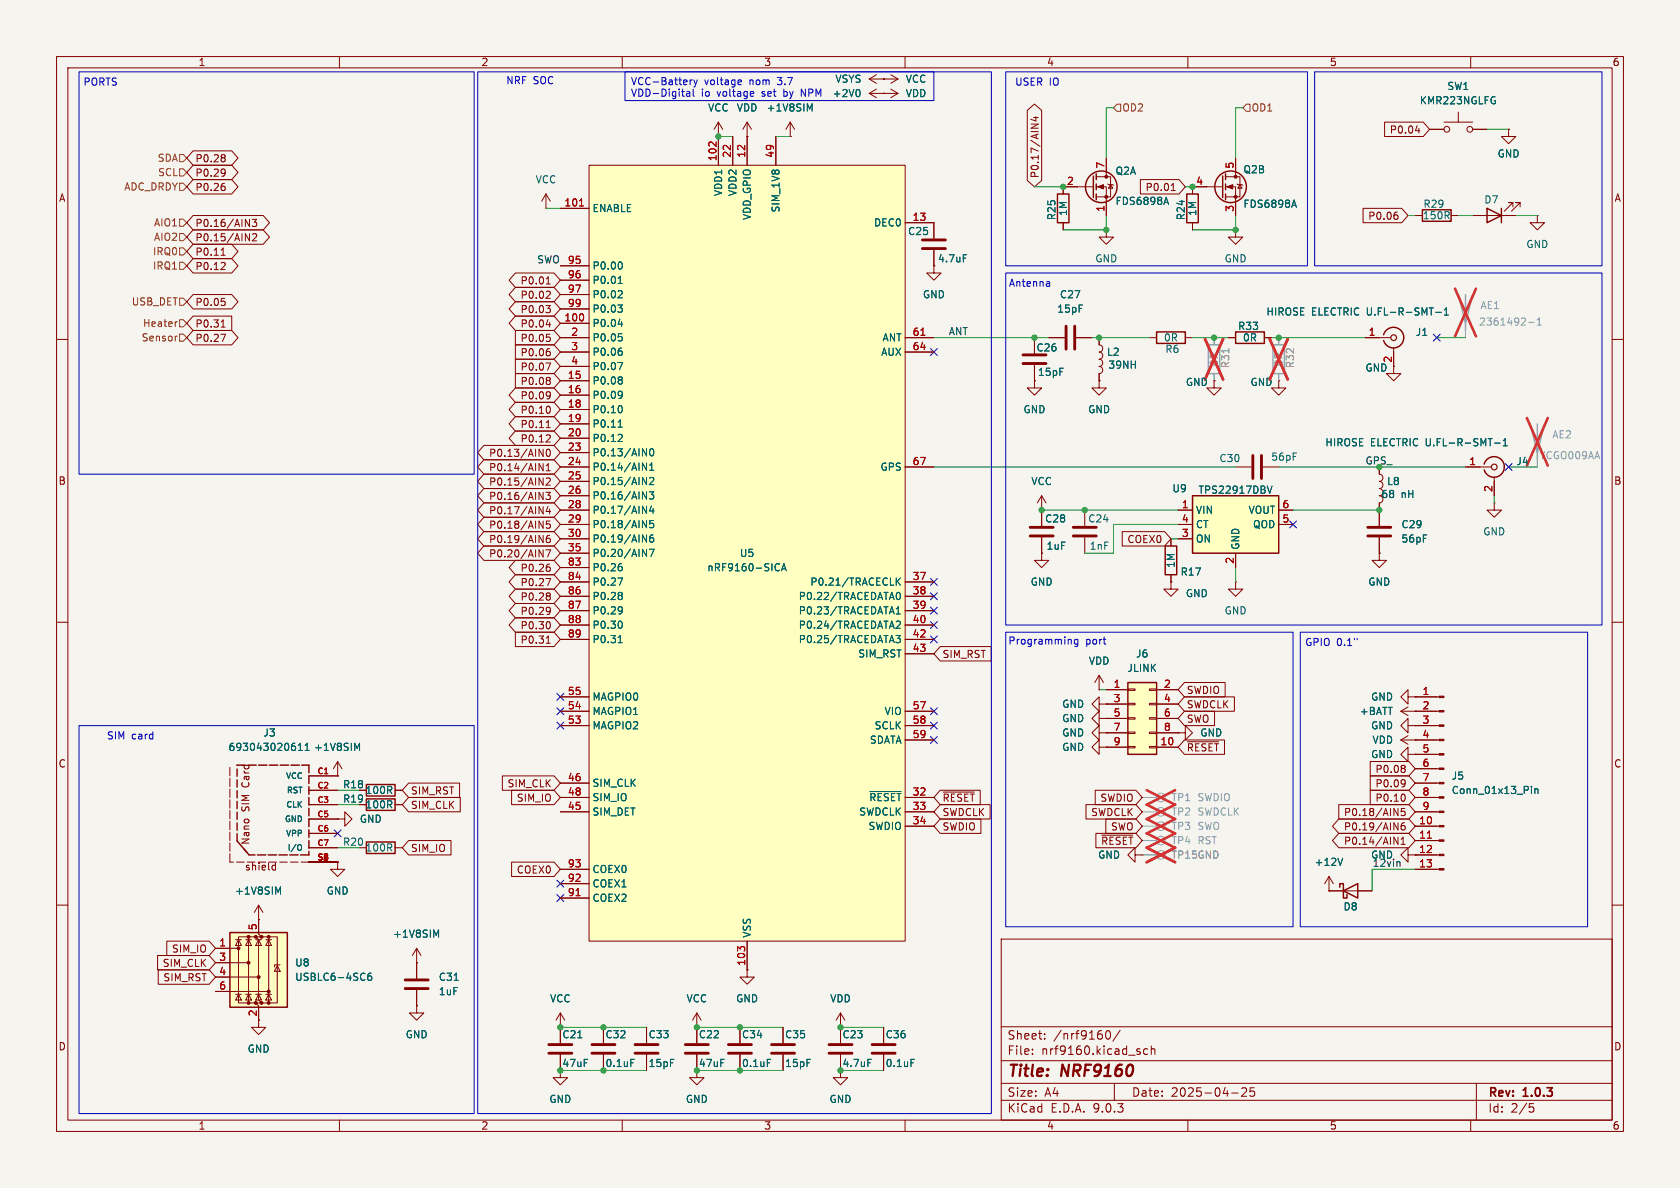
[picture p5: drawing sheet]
<svg xmlns="http://www.w3.org/2000/svg" width="297mm" height="210mm" viewBox="0 0 297 210" stroke-linecap="round" stroke-linejoin="round" font-family="sans-serif">
<defs><g id="words">
<g font-size="2.8" fill="#840000">
<text x="178" y="190.9">Title:</text>
<text x="187.7" y="190.9">NRF9160</text>
</g>
<g font-size="2.1" fill="#840000">
<text x="178" y="184">Sheet:</text>
<text x="186.2" y="184">/nrf9160/</text>
<text x="178" y="186.7">File:</text>
<text x="184.1" y="186.7">nrf9160.kicad_sch</text>
<text x="178" y="196.9">KiCad</text>
<text x="178" y="194.1">Size:</text>
<text x="184.7" y="194.1">A4</text>
<text x="185.7" y="196.9">E.D.A.</text>
<text x="193.3" y="196.9">9.0.3</text>
<text x="200" y="194.1">Date:</text>
<text x="207" y="194.1">2025-04-25</text>
<text x="263" y="194.3">Rev:</text>
<text x="263" y="196.9">Id:</text>
<text x="267.1" y="196.9">2/5</text>
<text x="269.4" y="194.3">1.0.3</text>
</g>
<g font-size="1.8" fill="#840000">
<text x="35" y="11.9">1</text>
<text x="85" y="11.9">2</text>
<text x="135" y="11.9">3</text>
<text x="185" y="11.9">4</text>
<text x="235" y="11.9">5</text>
<text x="285" y="11.9">6</text>
<text x="245.6" y="23.8">P0.04</text>
<text x="34.4" y="28.9">P0.28</text>
<text x="10.3" y="35.9">A</text>
<text x="34.4" y="34">P0.26</text>
<text x="34.4" y="31.4">P0.29</text>
<text x="183.8" y="31.6" transform="rotate(-90 183.8 31.6)">P0.17/AIN4</text>
<text x="202.4" y="34">P0.01</text>
<text x="285.3" y="35.9">A</text>
<text x="34.4" y="40.3">P0.16/AIN3</text>
<text x="241.8" y="39.1">P0.06</text>
<text x="34.4" y="42.9">P0.15/AIN2</text>
<text x="34.4" y="47.9">P0.12</text>
<text x="34.4" y="45.4">P0.11</text>
<text x="91.9" y="50.5">P0.01</text>
<text x="91.9" y="53">P0.02</text>
<text x="34.4" y="54.3">P0.05</text>
<text x="34.4" y="58.1">P0.31</text>
<text x="91.9" y="58.1">P0.04</text>
<text x="91.9" y="55.6">P0.03</text>
<text x="34.4" y="60.6">P0.27</text>
<text x="91.9" y="60.6">P0.05</text>
<text x="91.9" y="63.2">P0.06</text>
<text x="91.9" y="65.7">P0.07</text>
<text x="246.1" y="64.2" transform="rotate(-90 246.1 64.2)">2</text>
<text x="91.9" y="68.3">P0.08</text>
<text x="91.9" y="70.8">P0.09</text>
<text x="91.9" y="73.3">P0.10</text>
<text x="91.9" y="75.9">P0.11</text>
<text x="86.4" y="81">P0.13/AIN0</text>
<text x="86.4" y="83.5">P0.14/AIN1</text>
<text x="91.9" y="78.4">P0.12</text>
<text x="10.3" y="85.9">B</text>
<text x="86.4" y="86">P0.15/AIN2</text>
<text x="86.4" y="88.6">P0.16/AIN3</text>
<text x="285.3" y="85.9">B</text>
<text x="86.4" y="91.1">P0.17/AIN4</text>
<text x="86.4" y="93.7">P0.18/AIN5</text>
<text x="86.4" y="96.2">P0.19/AIN6</text>
<text x="86.4" y="98.7">P0.20/AIN7</text>
<text x="91.9" y="101.3">P0.26</text>
<text x="199.2" y="96.2">COEX0</text>
<text x="91.9" y="103.8">P0.27</text>
<text x="91.9" y="106.4">P0.28</text>
<text x="91.9" y="114">P0.31</text>
<text x="91.9" y="108.9">P0.29</text>
<text x="91.9" y="111.4">P0.30</text>
<text x="166.5" y="116.5">SIM_RST</text>
<text x="209.7" y="125.4">SWDCLK</text>
<text x="209.7" y="122.9">SWDIO</text>
<text x="209.7" y="128">SWO</text>
<text x="10.3" y="135.9">C</text>
<text x="209.7" y="133">~{RESET}</text>
<text x="243.1" y="136.8">P0.08</text>
<text x="285.3" y="135.9">C</text>
<text x="44.3" y="143.5" transform="rotate(-90 44.3 143.5)">SIM</text>
<text x="44.3" y="139.1" transform="rotate(-90 44.3 139.1)">Card</text>
<text x="72.5" y="143.2">SIM_CLK</text>
<text x="72.5" y="140.7">SIM_RST</text>
<text x="89.6" y="139.4">SIM_CLK</text>
<text x="91.3" y="141.9">SIM_IO</text>
<text x="166.5" y="141.9">~{RESET}</text>
<text x="194.4" y="141.9">SWDIO</text>
<text x="243.1" y="141.9">P0.10</text>
<text x="243.1" y="139.4">P0.09</text>
<text x="44.3" y="149.4" transform="rotate(-90 44.3 149.4)">Nano</text>
<text x="166.5" y="147">SWDIO</text>
<text x="166.5" y="144.5">SWDCLK</text>
<text x="192.8" y="144.5">SWDCLK</text>
<text x="194.6" y="149.5">~{RESET}</text>
<text x="196.3" y="147">SWO</text>
<text x="237.5" y="144.5">P0.18/AIN5</text>
<text x="237.5" y="147">P0.19/AIN6</text>
<text x="237.5" y="149.5">P0.14/AIN1</text>
<text x="43.2" y="154.1">shield</text>
<text x="72.5" y="150.8">SIM_IO</text>
<text x="91.3" y="154.6">COEX0</text>
<text x="28.7" y="171.1">SIM_CLK</text>
<text x="28.8" y="173.7">SIM_RST</text>
<text x="30.3" y="168.6">SIM_IO</text>
<text x="10.3" y="185.9">D</text>
<text x="285.3" y="185.9">D</text>
<text x="123.5" y="188.8">47uF</text>
<text x="148.9" y="188.8">4.7uF</text>
<text x="35" y="199.9">1</text>
<text x="85" y="199.9">2</text>
<text x="135" y="199.9">3</text>
<text x="185" y="199.9">4</text>
<text x="235" y="199.9">5</text>
<text x="285" y="199.9">6</text>
</g>
<g font-size="1.8" fill="#0000c2">
<text x="14.7" y="15.3">PORTS</text>
<text x="89.4" y="15.1">NRF SOC</text>
<text x="111.4" y="15.4">VCC-Battery</text>
<text x="111.4" y="17.4">VDD-Digital</text>
<text x="124" y="17.4">io</text>
<text x="124.5" y="15.4">voltage</text>
<text x="126.9" y="17.4">voltage</text>
<text x="132.6" y="15.4">nom</text>
<text x="135" y="17.4">set</text>
<text x="137.8" y="15.4">3.7</text>
<text x="142.3" y="17.4">NPM +2V0</text>
<text x="179.4" y="15.3">USER IO</text>
<text x="178.3" y="50.9">Antenna</text>
<text x="178.2" y="114.2">Programming</text>
<text x="191.9" y="114.2">port</text>
<text x="230.6" y="114.4">GPIO 0.1&quot;</text>
<text x="18.8" y="130.9">SIM</text>
<text x="23.2" y="130.9">card</text>
</g>
<g font-size="1.8" fill="#006464">
<text x="139" y="17.4">by</text>
<text x="147.1" y="17.4">+2V0</text>
<text x="147.6" y="14.8">VSYS</text>
<text x="160" y="17.4">VDD</text>
<text x="160" y="14.8">VCC</text>
<text x="255.8" y="16.1">SW1</text>
<text x="125.1" y="19.9">VCC</text>
<text x="130.2" y="19.9">VDD</text>
<text x="135.4" y="19.9">+1V8SIM</text>
<text x="250.9" y="18.6">KMR223NGLFG</text>
<text x="264.7" y="28">GND</text>
<text x="94.6" y="32.6">VCC</text>
<text x="127.9" y="34.8" transform="rotate(-90 127.9 34.8)">VDD1</text>
<text x="130.4" y="34.8" transform="rotate(-90 130.4 34.8)">VDD2</text>
<text x="197.1" y="31.1">Q2A</text>
<text x="219.7" y="30.8">Q2B</text>
<text x="104.6" y="37.7">ENABLE</text>
<text x="132.9" y="39" transform="rotate(-90 132.9 39)">VDD_GPIO</text>
<text x="138" y="37.7" transform="rotate(-90 138 37.7)">SIM_1V8</text>
<text x="154.4" y="40.2">DEC0</text>
<text x="160.4" y="41.8">C25</text>
<text x="186.8" y="39" transform="rotate(-90 186.8 39)">R25</text>
<text x="188.8" y="38.3" transform="rotate(-90 188.8 38.3)">1M</text>
<text x="197.1" y="36.4">FDS6898A</text>
<text x="209.7" y="39" transform="rotate(-90 209.7 39)">R24</text>
<text x="211.7" y="38.3" transform="rotate(-90 211.7 38.3)">1M</text>
<text x="219.7" y="36.9">FDS6898A</text>
<text x="251.4" y="39">150R</text>
<text x="251.5" y="36.9">R29</text>
<text x="262.3" y="36.2">D7</text>
<text x="104.6" y="47.9">P0.00</text>
<text x="165.7" y="46.6">4.7uF</text>
<text x="193.5" y="46.6">GND</text>
<text x="216.4" y="46.6">GND</text>
<text x="269.7" y="44">GND</text>
<text x="104.6" y="50.4">P0.01</text>
<text x="104.6" y="52.9">P0.02</text>
<text x="163.1" y="52.9">GND</text>
<text x="187.3" y="52.9">C27</text>
<text x="104.6" y="55.5">P0.03</text>
<text x="104.6" y="58">P0.04</text>
<text x="186.8" y="55.5">15pF</text>
<text x="218.8" y="58.5">R33</text>
<text x="223.8" y="56">HIROSE</text>
<text x="231.8" y="56">ELECTRIC U.FL-R-SMT-1</text>
<text x="250.2" y="59.6">J1</text>
<text x="104.6" y="60.6">P0.05</text>
<text x="104.6" y="63.1">P0.06</text>
<text x="104.6" y="65.6">P0.07</text>
<text x="155.7" y="63.1">AUX</text>
<text x="155.9" y="60.6">ANT</text>
<text x="183.1" y="62.3">C26</text>
<text x="195.6" y="63.1">L2</text>
<text x="195.8" y="65.4">39NH</text>
<text x="205.7" y="60.6">0R</text>
<text x="205.9" y="62.6">R6</text>
<text x="219.6" y="60.6">0R</text>
<text x="241.3" y="65.9">GND</text>
<text x="104.6" y="68.2">P0.08</text>
<text x="104.6" y="70.7">P0.09</text>
<text x="183.4" y="66.6">15pF</text>
<text x="209.5" y="68.4">GND</text>
<text x="221" y="68.4">GND</text>
<text x="104.6" y="73.3">P0.10</text>
<text x="104.6" y="75.8">P0.11</text>
<text x="180.8" y="73.3">GND</text>
<text x="192.3" y="73.3">GND</text>
<text x="104.6" y="78.3">P0.12</text>
<text x="104.6" y="80.9">P0.13/AIN0</text>
<text x="104.6" y="83.4">P0.14/AIN1</text>
<text x="155.6" y="83.4">GPS</text>
<text x="215.5" y="81.9">C30</text>
<text x="224.6" y="81.6">56pF</text>
<text x="234.2" y="79.1">HIROSE</text>
<text x="242.3" y="79.1">ELECTRIC U.FL-R-SMT-1</text>
<text x="268" y="82.4">J4</text>
<text x="104.6" y="86">P0.15/AIN2</text>
<text x="104.6" y="88.5">P0.16/AIN3</text>
<text x="182.2" y="86">VCC</text>
<text x="207.2" y="87.2">U9</text>
<text x="211.8" y="87.5">TPS22917DBV</text>
<text x="244.1" y="88.2">68</text>
<text x="245.1" y="86">L8</text>
<text x="247.7" y="88.2">nH</text>
<text x="104.6" y="91">P0.17/AIN4</text>
<text x="104.6" y="93.6">P0.18/AIN5</text>
<text x="184.7" y="92.6">C28</text>
<text x="192.3" y="92.6">C24</text>
<text x="211.3" y="91">VIN</text>
<text x="211.3" y="93.6">CT</text>
<text x="220.6" y="91">VOUT</text>
<text x="221.4" y="93.6">QOD</text>
<text x="247.7" y="93.6">C29</text>
<text x="262.1" y="94.8">GND</text>
<text x="104.6" y="96.1">P0.19/AIN6</text>
<text x="104.6" y="98.7">P0.20/AIN7</text>
<text x="104.6" y="101.2">P0.26</text>
<text x="124.9" y="101.2">nRF9160-SICA</text>
<text x="130.7" y="98.7">U5</text>
<text x="184.9" y="97.4">1uF</text>
<text x="192.5" y="97.4">1nF</text>
<text x="207.9" y="100.5" transform="rotate(-90 207.9 100.5)">1M</text>
<text x="208.6" y="102">R17</text>
<text x="211.3" y="96.1">ON</text>
<text x="219.3" y="97.3" transform="rotate(-90 219.3 97.3)">GND</text>
<text x="247.7" y="96.1">56pF</text>
<text x="104.6" y="103.7">P0.27</text>
<text x="104.6" y="106.3">P0.28</text>
<text x="141.1" y="106.3">P0.22/TRACEDATA0</text>
<text x="143.2" y="103.7">P0.21/TRACECLK</text>
<text x="182.1" y="103.7">GND</text>
<text x="209.5" y="105.8">GND</text>
<text x="241.8" y="103.7">GND</text>
<text x="104.6" y="108.8">P0.29</text>
<text x="104.6" y="111.4">P0.30</text>
<text x="104.6" y="113.9">P0.31</text>
<text x="141.1" y="108.8">P0.23/TRACEDATA1</text>
<text x="141.1" y="111.4">P0.24/TRACEDATA2</text>
<text x="141.1" y="113.9">P0.25/TRACEDATA3</text>
<text x="216.4" y="108.8">GND</text>
<text x="151.6" y="116.4">SIM_RST</text>
<text x="192.4" y="117.7">VDD</text>
<text x="199.2" y="119">JLINK</text>
<text x="200.7" y="116.4">J6</text>
<text x="104.6" y="124.1">MAGPIO0</text>
<text x="187.7" y="125.3">GND</text>
<text x="242.3" y="124.1">GND</text>
<text x="46.5" y="130.4">J3</text>
<text x="104.6" y="126.6">MAGPIO1</text>
<text x="104.6" y="129.1">MAGPIO2</text>
<text x="153.7" y="131.7">SDATA</text>
<text x="154.5" y="129.1">SCLK</text>
<text x="156.3" y="126.6">VIO</text>
<text x="187.7" y="127.9">GND</text>
<text x="187.7" y="130.4">GND</text>
<text x="212.1" y="130.4">GND</text>
<text x="240.3" y="126.6">+BATT</text>
<text x="242.3" y="129.1">GND</text>
<text x="242.5" y="131.7">VDD</text>
<text x="40.3" y="132.9">693043020611</text>
<text x="55.4" y="132.9">+1V8SIM</text>
<text x="187.7" y="132.9">GND</text>
<text x="242.3" y="134.2">GND</text>
<text x="60.5" y="142.1">R19</text>
<text x="60.5" y="139.5">R18</text>
<text x="64.5" y="143.1">100R</text>
<text x="64.5" y="140.6">100R</text>
<text x="104.6" y="139.3">SIM_CLK</text>
<text x="104.6" y="141.8">SIM_IO</text>
<text x="153.6" y="141.8">~{RESET}</text>
<text x="256.5" y="138">J5</text>
<text x="256.5" y="140.6">Conn_01x13_Pin</text>
<text x="60.5" y="149.7">R20</text>
<text x="63.5" y="145.6">GND</text>
<text x="104.6" y="144.4">SIM_DET</text>
<text x="151.8" y="144.4">SWDCLK</text>
<text x="153.4" y="146.9">SWDIO</text>
<text x="64.5" y="150.7">100R</text>
<text x="104.6" y="154.5">COEX0</text>
<text x="194" y="152">GND</text>
<text x="232.3" y="153.3">+12V</text>
<text x="242.3" y="152">GND</text>
<text x="242.6" y="153.3">12vin</text>
<text x="41.4" y="158.3">+1V8SIM</text>
<text x="57.7" y="158.3">GND</text>
<text x="104.6" y="157.1">COEX1</text>
<text x="104.6" y="159.6">COEX2</text>
<text x="237.4" y="161.1">D8</text>
<text x="69.4" y="166">+1V8SIM</text>
<text x="132.9" y="165.9" transform="rotate(-90 132.9 165.9)">VSS</text>
<text x="52.1" y="173.6">USBLC6-4SC6</text>
<text x="52.1" y="171">U8</text>
<text x="77.5" y="173.6">C31</text>
<text x="77.5" y="176.1">1uF</text>
<text x="97.1" y="177.4">VCC</text>
<text x="121.3" y="177.4">VCC</text>
<text x="130" y="177.4">GND</text>
<text x="146.7" y="177.4">VDD</text>
<text x="71.6" y="183.7">GND</text>
<text x="99.3" y="183.7">C21</text>
<text x="106.9" y="183.7">C32</text>
<text x="114.6" y="183.7">C33</text>
<text x="123.5" y="183.7">C22</text>
<text x="131.1" y="183.7">C34</text>
<text x="138.7" y="183.7">C35</text>
<text x="148.9" y="183.7">C23</text>
<text x="156.5" y="183.7">C36</text>
<text x="43.7" y="186.3">GND</text>
<text x="99.3" y="188.8">47uF</text>
<text x="106.9" y="188.8">0.1uF</text>
<text x="114.6" y="188.8">15pF</text>
<text x="131.1" y="188.8">0.1uF</text>
<text x="138.7" y="188.8">15pF</text>
<text x="156.5" y="188.8">0.1uF</text>
<text x="97" y="195.2">GND</text>
<text x="121.2" y="195.2">GND</text>
<text x="146.6" y="195.2">GND</text>
</g>
<g font-size="1.8" fill="#725600">
<text x="198.3" y="19.9">OD2</text>
<text x="221.2" y="19.9">OD1</text>
<text x="27.8" y="28.8">SDA</text>
<text x="21.9" y="33.9">ADC_DRDY</text>
<text x="27.8" y="31.3">SCL</text>
<text x="27.1" y="40.2">AIO1</text>
<text x="26.9" y="45.3">IRQ0</text>
<text x="26.9" y="47.9">IRQ1</text>
<text x="27.1" y="42.8">AIO2</text>
<text x="23.2" y="54.2">USB_DET</text>
<text x="25.2" y="58">Heater</text>
<text x="24.9" y="60.6">Sensor</text>
</g>
<g font-size="1.8" fill="#a90000">
<text x="126.7" y="28.6" transform="rotate(-90 126.7 28.6)">102</text>
<text x="129.3" y="28" transform="rotate(-90 129.3 28)">22</text>
<text x="131.8" y="28" transform="rotate(-90 131.8 28)">12</text>
<text x="136.9" y="28" transform="rotate(-90 136.9 28)">49</text>
<text x="195.3" y="29.9" transform="rotate(-90 195.3 29.9)">7</text>
<text x="218.2" y="29.9" transform="rotate(-90 218.2 29.9)">5</text>
<text x="188.5" y="32.8">2</text>
<text x="211.4" y="32.8">4</text>
<text x="99.7" y="36.6">101</text>
<text x="161.2" y="39.1">13</text>
<text x="195.3" y="37.5" transform="rotate(-90 195.3 37.5)">1</text>
<text x="218.2" y="37.5" transform="rotate(-90 218.2 37.5)">3</text>
<text x="100.3" y="46.7">95</text>
<text x="100.3" y="49.3">96</text>
<text x="100.3" y="51.8">97</text>
<text x="99.7" y="56.9">100</text>
<text x="100.3" y="54.4">99</text>
<text x="100.9" y="59.4">2</text>
<text x="161.2" y="59.4">61</text>
<text x="241.9" y="59.4">1</text>
<text x="100.9" y="62">3</text>
<text x="100.9" y="64.5">4</text>
<text x="161.2" y="62">64</text>
<text x="100.3" y="67.1">15</text>
<text x="100.3" y="69.6">16</text>
<text x="100.3" y="72.1">18</text>
<text x="100.3" y="74.7">19</text>
<text x="100.3" y="77.2">20</text>
<text x="100.3" y="79.8">23</text>
<text x="100.3" y="82.3">24</text>
<text x="161.2" y="82.3">67</text>
<text x="259.6" y="82.3">1</text>
<text x="100.3" y="84.8">25</text>
<text x="100.3" y="87.4">26</text>
<text x="100.3" y="89.9">28</text>
<text x="208.8" y="89.9">1</text>
<text x="226.6" y="89.9">6</text>
<text x="263.9" y="87.1" transform="rotate(-90 263.9 87.1)">2</text>
<text x="100.3" y="92.5">29</text>
<text x="100.3" y="95">30</text>
<text x="208.8" y="92.5">4</text>
<text x="208.8" y="95">3</text>
<text x="226.6" y="92.5">5</text>
<text x="100.3" y="97.5">35</text>
<text x="100.3" y="100.1">83</text>
<text x="218.2" y="99.8" transform="rotate(-90 218.2 99.8)">2</text>
<text x="100.3" y="102.6">84</text>
<text x="100.3" y="105.2">86</text>
<text x="100.3" y="107.7">87</text>
<text x="161.2" y="102.6">37</text>
<text x="161.2" y="105.2">38</text>
<text x="161.2" y="107.7">39</text>
<text x="100.3" y="110.2">88</text>
<text x="100.3" y="112.8">89</text>
<text x="161.2" y="110.2">40</text>
<text x="161.2" y="112.8">42</text>
<text x="161.2" y="115.3">43</text>
<text x="100.3" y="122.9">55</text>
<text x="100.3" y="125.5">54</text>
<text x="161.2" y="125.5">57</text>
<text x="196.8" y="121.7">1</text>
<text x="196.8" y="124.2">3</text>
<text x="205.7" y="121.7">2</text>
<text x="205.7" y="124.2">4</text>
<text x="251.4" y="122.9">1</text>
<text x="251.4" y="125.5">2</text>
<text x="100.3" y="128">53</text>
<text x="161.2" y="128">58</text>
<text x="161.2" y="130.6">59</text>
<text x="196.8" y="126.7">5</text>
<text x="196.8" y="129.3">7</text>
<text x="196.8" y="131.8">9</text>
<text x="205.1" y="131.8">10</text>
<text x="205.7" y="126.7">6</text>
<text x="205.7" y="129.3">8</text>
<text x="251.4" y="128">3</text>
<text x="251.4" y="130.6">4</text>
<text x="251.4" y="133.1">5</text>
<text x="251.4" y="135.6">6</text>
<text x="100.3" y="138.2">46</text>
<text x="100.3" y="140.7">48</text>
<text x="100.3" y="143.3">45</text>
<text x="161.2" y="143.3">33</text>
<text x="161.2" y="140.7">32</text>
<text x="251.4" y="138.2">7</text>
<text x="251.4" y="140.7">8</text>
<text x="251.4" y="143.3">9</text>
<text x="161.2" y="145.8">34</text>
<text x="250.8" y="145.8">10</text>
<text x="250.8" y="148.3">11</text>
<text x="100.3" y="153.4">93</text>
<text x="100.3" y="156">92</text>
<text x="250.8" y="150.9">12</text>
<text x="250.8" y="153.4">13</text>
<text x="100.3" y="158.5">91</text>
<text x="38.7" y="167.4">1</text>
<text x="45.5" y="164.5" transform="rotate(-90 45.5 164.5)">5</text>
<text x="38.7" y="169.9">3</text>
<text x="38.7" y="172.5">4</text>
<text x="131.8" y="170.8" transform="rotate(-90 131.8 170.8)">103</text>
<text x="38.7" y="175">6</text>
<text x="45.5" y="179.8" transform="rotate(-90 45.5 179.8)">2</text>
</g>
<g font-size="1.8" fill="#0f0f0f">
<text x="94.9" y="46.6">SWO 95</text>
<text x="167.6" y="59.3">ANT</text>
</g>
<g font-size="1.8" fill="#939391">
<text x="261.4" y="57.8">2361492-1</text>
<text x="261.6" y="54.8">AE1</text>
<text x="215.5" y="64.8" transform="rotate(-90 215.5 64.8)">0R</text>
<text x="217.5" y="65.2" transform="rotate(-90 217.5 65.2)">R31</text>
<text x="226.9" y="64.8" transform="rotate(-90 226.9 64.8)">0R</text>
<text x="229" y="65.2" transform="rotate(-90 229 65.2)">R32</text>
<text x="274.3" y="77.7">AE2</text>
<text x="272" y="81.4">YCGO009AA</text>
<text x="207" y="141.8">TP1</text>
<text x="211.6" y="141.8">SWDIO</text>
<text x="207" y="144.4">TP2</text>
<text x="207" y="146.9">TP3</text>
<text x="207" y="149.5">TP4</text>
<text x="211.6" y="149.5">RST</text>
<text x="211.6" y="144.4">SWDCLK</text>
<text x="211.6" y="146.9">SWO</text>
<text x="207" y="152">TP15 GND</text>
</g>
<text font-size="1.8" fill="#009600" x="241.3" y="82.2">GPS_</text>
<g font-size="1.4" fill="#006464">
<text x="50.4" y="137.9">VCC</text>
<text x="50.5" y="143">CLK</text>
<text x="50.6" y="140.4">RST</text>
<text x="50.2" y="145.5">GND</text>
<text x="50.4" y="148.1">VPP</text>
<text x="50.7" y="150.6">I/O</text>
</g>
<g font-size="1.4" fill="#a90000">
<text x="56" y="136.9">C1</text>
<text x="56" y="139.4">C2</text>
<text x="56" y="142">C3</text>
<text x="56" y="144.5">C5</text>
<text x="56" y="147.1">C6</text>
<text x="56" y="149.6">C7</text>
<text x="56.1" y="152.1">S1</text>
<text x="57" y="152.1">2</text>
</g>
</g></defs>
<path d="M0 0h297v210h-297z" fill="#f5f4ef" stroke="#f5f4ef" stroke-width=".18"/>
<g fill="none" stroke="#840000" stroke-width=".18">
<path d="M10 10h277v190h-277zM12 12h273v186h-273zM60 10v2M110 10v2M160 10v2M210 10v2M257.8 19.8v1.8M260 10v2M210.8 33h5.4M216.7 31.2h2.5v3.6h-2.5M216.7 33h1.7v5.1M218.4 27.9v3.3"/>
<path d="M218.7 32.5l.1 .1h.8l.1 .2M219.2 32.6l.4 .7h-.8zM252.7 22.9h2.6M255.3 21.6h5M260.3 22.9h2.6M260.3 38.1h7.7M266.7 22.9v1.2h1.3l-1.3 1.3-1.3-1.3h1.3M266.7 22.9h.1M267.5 36.6v-.8h-.8h.8l-1.6 1.5M268.7 36.6v-.8h-.7h.7l-1.5 1.5M182.9 59.7v2.8M241.3 59.7h4.6"/>
<path d="M10 60h2M182.9 67.3v1.3h1.2l-1.2 1.3-1.3-1.3h1.3M182.9 67.3h.1M182.9 64.5v2.8M246.4 61.5v4.5h1.2l-1.2 1.3-1.3-1.3h1.3M285 60h2M218.4 82.6h2.8M223.3 82.6h2.8M243.8 82.6v1.2a.64 .64 0 0 1 .7 .7 .64 .64 0 0 1-.7 .6 .64 .64 0 0 1 .7 .6 .64 .64 0 0 1-.7 .7 .64 .64 0 0 1 .7 .6 .64 .64 0 0 1-.7 .6 .64 .64 0 0 1 .7 .7 .64 .64 0 0 1-.7 .6M243.8 88.9v1.3M264.2 88.9v1.3h1.2l-1.2 1.2-1.3-1.2h1.3M264.2 88.9h.1"/>
<path d="M10 110h2M285 110h2M59.7 152.4v1.3h1.3l-1.3 1.2-1.3-1.2h1.3M59.7 152.4h.1M10 160h2M177 166h108v32h-108zM285 160h2M60 198v2M110 198v2M123.2 181.6v2.8M123.2 186.4v2.8M156.2 181.6v2.8"/>
<path d="M156.2 186.4v2.8M160 198v2M177 194.5h108M177 191.5h108M177 187.5h108M177 181.5h108M182.5 186.3v.1M182.5 185.5v.1M184.7 183.6v.1M184.7 182.8v.1M195.6 182.3l.2-.1a.81 .81 0 0 1 .6 .6 .81 .81 0 0 1-.3 .8l-.1 .1a.81 .81 0 0 1-.4-1.4zM197 191.5v3"/>
<path d="M198 182.1l-1.3 2M202.9 185.5l-.4-.1-.3 .3v.4l.1 .2h.6M203.5 185.5l.2-.1 .4 .1 .1 .9M203.5 184.9v1.5M210 198v2M217.7 193.2h1.2M219.5 192.4l.6-.1 .2 .1 .1 .3-.9 1.1h.9M221.7 192.3h-.7v.7l.2-.1h.5l.1 .3-.1 .5-.2 .1-.5-.1M260 198v2M261 191.5v6.5M270.4 195.1h.7M270.5 195.7h.4l.3 .3-.2 .5-.5 .1"/>
<circle cx="255.8" cy="22.9" r=".51"/>
<circle cx="259.8" cy="22.9" r=".51"/>
</g>
<path d="M180.8 62.7h4.1M180.8 64.3h4.1M221.5 80.5v4.1M223 80.5v4.1M121.2 184.7h4M121.2 186.2h4M154.2 184.7h4M154.2 186.2h4" fill="none" stroke="#840000" stroke-width=".51"/>
<path d="M264.1 17.8h.3l-.1 .5M228.5 36.3h.6M228.8 35.4l.4 1.2M253.8 55.2h1M255.3 55.7h.8M255.3 54.8l.4-.4v1.3M161.1 187.3h.6" fill="none" stroke="#006464" stroke-width=".18"/>
<g fill="none" stroke="#840000" stroke-width=".25">
<path d="M216.2 31.1v3.8M216.7 30.7v1.1M216.7 32.5v1M216.7 34.3v1M262.9 36.8l2.5 1.3-2.5 1.3zM265.4 36.8v2.6M244.6 59.2a1.81 1.81 0 0 1 2.8-1 1.81 1.81 0 0 1 0 2.9 1.81 1.81 0 0 1-2.8-.9"/>
<circle cx="217.6" cy="33" r="2.79"/>
</g>
<g fill="#840000" stroke="#840000" stroke-width=".18">
<path d="M216.9 33l1-.4v.8z"/>
<circle cx="218.4" cy="31.2" r=".25"/>
<circle cx="218.4" cy="34.8" r=".25"/>
</g>
<circle cx="246.4" cy="59.7" r=".51" fill="none" stroke="#840000" stroke-width=".2"/>
<path d="M40.6 164.8h10.2v13.3h-10.2z" fill="#ffffc2"/>
<g fill="#840000" stroke="#840000" stroke-width=".18">
<circle cx="42.2" cy="167.6" r=".25"/>
<circle cx="43.9" cy="165.6" r=".25"/>
<circle cx="43.9" cy="170.2" r=".25"/>
<circle cx="43.9" cy="177.3" r=".25"/>
<circle cx="45.2" cy="165.6" r=".25"/>
<circle cx="45.2" cy="177.3" r=".25"/>
<circle cx="45.7" cy="172.7" r=".25"/>
<circle cx="46.2" cy="165.6" r=".25"/>
<circle cx="46.2" cy="177.3" r=".25"/>
<circle cx="47.5" cy="165.6" r=".25"/>
<circle cx="47.5" cy="175.3" r=".25"/>
<circle cx="47.5" cy="177.3" r=".25"/>
</g>
<g fill="none" stroke="#840000" stroke-width=".18">
<path d="M127 24.1h.1M127 21.6l-.8 1.3M127 21.6l.8 1.3M127 21.6v2.5M139.7 24.1h.1M139.7 21.6l-.8 1.3M139.7 21.6l.8 1.3M139.7 21.6v2.5M250.2 38.1h1.3M256.5 38.1h1.3M271.8 38.1v1.3h1.2l-1.2 1.2-1.3-1.2h1.3M271.8 38.1h.1"/>
<path d="M259.1 82.6h4.6M264.2 84.3v3.3M40.6 135.7v1.5M40.6 137.6v1.5M40.6 139.5v1.5M54.6 139.7h5.1M54.6 137.2h5.1M59.7 137.2h.1M59.7 134.6l-.8 1.3M59.7 134.6l.8 1.3M59.7 134.6v2.6M63.5 139.7h1.3"/>
<path d="M69.8 139.7h1.3M40.6 150.9v1.5h.7M40.6 141.4v1.5M40.6 143.3v1.5M40.6 145.2v1.5M40.6 147.1v1.5M40.6 149v1.5M41.8 152.4h1.4M47.5 152.4h1.4M48.3 152.9l.4 .1M48.7 152.5v1.3M48.7 153.7l-.4 .1"/>
<path d="M49.4 152.4h1.4M51.3 152.4h1.4M53.2 152.4h6.5M54.6 149.9h5.1M54.6 142.2h5.1M54.6 144.8h5.1M54.6 147.3h5.1M59.7 144.8h1.3v-1.3l1.2 1.3-1.2 1.3v-1.3M59.7 144.8h.1M63.5 149.9h1.3M63.5 142.2h1.3M69.8 149.9h1.3"/>
<path d="M69.8 142.2h1.3M38.1 167.6h4.1M38.1 170.2h5.8M38.1 172.7h7.6M38.1 175.3h9.4M41.7 175.8h1M41.7 166.1h1M42.2 166.1l.5 1h-1zM42.2 175.8l.5 1h-1zM43.4 175.8h1M43.4 166.1h1M43.9 166.1l.5 1h-1z"/>
<path d="M43.9 175.8l.5 1h-1zM43.9 165.6h-1.7v11.7h1.7M45.2 165.6h2.3v11.7h-1.3M45.2 165.6h-1.3v11.7h1.3l.5 .5v3.8h1.3l-1.3 1.3-1.3-1.3h1.3M45.2 165.6l.5 .5v10.7l.5 .5M45.2 175.8h1M45.2 166.1h1M45.2 177.3h1M45.7 166.1l.5 1h-1zM45.7 175.8l.5 1h-1zM45.7 162.6h.1M45.7 160v5.1l.5 .5"/>
<path d="M45.7 160l-.7 1.3M45.7 160l.8 1.3M47 175.8h1M47 166.1h1M47.5 175.8l.5 1h-1zM47.5 165.6h1.5v11.7h-1.5M47.5 166.1l.5 1h-1zM49 170.7l.5 1h-1zM49.5 170.6h-1v.3M73.7 170.2h.1M73.7 177.8v1.3h1.2l-1.2 1.2-1.3-1.2h1.3M73.7 177.8h.1"/>
<path d="M73.7 167.6l-.8 1.3M73.7 167.6l.7 1.3M73.7 167.6v5.4M73.7 175v2.8M106.7 181.6v2.8M106.7 186.4v2.8M148.6 181.6v2.8M148.6 186.4v2.8"/>
</g>
<g fill="none" stroke="#840000" stroke-width=".25">
<path d="M251.5 37.1h5v2h-5zM262.4 82a1.81 1.81 0 0 1 2.8-1 1.81 1.81 0 0 1 0 3 1.81 1.81 0 0 1-2.8-.9M41.9 136v1.2M41.9 137.9v1.2M41.9 139.8v1.2M43.4 135.3h-1.5M43.8 135.3h1.5M45.7 135.3h1.5M47.6 135.3h1.5M49.5 135.3h1.5M51.4 135.3h1.5M53.3 135.3h1.3v1.3"/>
<path d="M54.6 137.2v1.3M54.6 139.1v1.3M64.8 138.7h5v2h-5zM41.9 147.4v1.3l2.1 2.4h1.1M41.9 141.7v1.2M41.9 143.6v1.3M41.9 145.5v1.3M45.5 151.1h1.5M47.4 151.1h1.5M49.3 151.1h1.5M51.2 151.1h1.5M54.6 141v1.3"/>
<path d="M54.6 142.9v1.3M54.6 144.8v1.3M54.6 146.7v1.3M54.6 148.6v1.3M54.6 150.5v.6h-1.5M64.8 148.8h5v2.1h-5zM64.8 141.2h5v2.1h-5zM40.6 164.8h10.2v13.3h-10.2z"/>
</g>
<g fill="none" stroke="#006464" stroke-width=".18">
<path d="M143.1 19.3l.5-.9v1.2M264.2 78.3h1M265.7 78.8h.8M265.7 77.9l.4-.4v1.3M52.7 132.7h.8M52.7 131.8l.4-.4v1.3M53.9 132.7h.8M53.9 131.8l.4-.4v1.3M63.1 132.3l.5-.9v1.3M49.2 157.7l.4-.9v1.3M52.9 149.3a.34 .34 0 0 1 .4 .3v.4a.34 .34 0 0 1-.4 .3M65.6 172l-.4 .1a.86 .86 0 0 0 0 1.2l.5-.1v-.4l-.2-.3-.4 .1-.1 .2"/>
<path d="M77.1 165.3l.4-.9v1.3M80.3 173.3h.7M111.5 187.3h.6M153.4 187.3h.6"/>
</g>
<circle cx="264.2" cy="82.6" r=".51" fill="none" stroke="#840000" stroke-width=".2"/>
<path d="M257.8 52.1l1.3 5.1 1.2-5.1M259.1 52.1v6.3M270.5 74.9l1.3 5.1 1.2-5.1M271.8 74.9v6.4" fill="none" stroke="#9c9b98" stroke-width=".25"/>
<path d="M259.1 57.2v2.5M271.8 80v2.6" fill="none" stroke="#9c9b98" stroke-width=".18"/>
<path d="M257.2 51l3.7 8.5M260.9 51l-3.7 8.5M269.9 73.9l3.7 8.4M273.6 73.9l-3.7 8.4" fill="none" stroke="#e12e31" stroke-width=".46"/>
<path d="M71.6 173.2h4.1M71.6 174.8h4.1M104.6 184.7h4.1M104.6 186.2h4.1M146.6 184.7h4M146.6 186.2h4" fill="none" stroke="#840000" stroke-width=".51"/>
<path d="M270.2 57h1M271.8 57.5h.7M271.8 56.6l.3-.4v1.3" fill="none" stroke="#939391" stroke-width=".18"/>
<path d="M210.8 87.6h15.3v10.2h-15.3z" fill="#ffffc2"/>
<g fill="none" stroke="#840000" stroke-width=".25">
<path d="M193.3 31.1v3.8M193.8 30.7v1.1M193.8 32.5v1M193.8 34.3v1M204.5 58.7h5v2h-5zM218.4 58.7h5.1v2h-5.1zM206 96.5h2v5.1h-2zM210.8 87.6h15.3v10.2h-15.3z"/>
<circle cx="194.7" cy="33" r="2.79"/>
</g>
<g fill="none" stroke="#840000" stroke-width=".18">
<path d="M153.7 14l1.2 .7M153.7 14h5M153.7 16.5h5M153.7 16.5l1.2 .8M154.9 13.2l-1.2 .8M154.9 15.7l-1.2 .8M156.2 14h.1M156.2 16.5h.1M157.5 15.7l1.2 .8M157.5 13.2l1.2 .8M158.7 16.5l-1.2 .8M158.7 14l-1.2 .7"/>
<path d="M96.5 36.8h.1M96.5 34.3l-.7 1.3M96.5 34.3l.8 1.3M96.5 34.3v2.5M132.1 24.1h.1M132.1 21.6l-.8 1.3M132.1 21.6l.7 1.3M132.1 21.6v2.5M165.1 39.4v2.8M188 33h5.3M193.8 31.2h2.5v3.6h-2.5M193.8 33h1.8v5.1"/>
<path d="M195.6 27.9v3.3M195.8 32.5l.2 .1h.7l.1 .2M196.3 32.6l.4 .7h-.7zM165.1 47v1.3h1.3l-1.3 1.2-1.3-1.2h1.3M165.1 47h.1M165.1 44.2v2.8M194.3 59.7v1.3a.64 .64 0 0 1 .7 .6 .64 .64 0 0 1-.7 .6 .64 .64 0 0 1 .7 .7 .64 .64 0 0 1-.7 .6 .64 .64 0 0 1 .7 .6 .64 .64 0 0 1-.7 .7M195.6 40.6v1.3h1.2l-1.2 1.3-1.3-1.3h1.3M195.6 40.6h.1M203.2 59.7h1.3M209.5 59.7h1.3M217.2 59.7h1.2"/>
<path d="M223.5 59.7h1.3M194.3 67.3v1.3h1.3l-1.3 1.3-1.3-1.3h1.3M194.3 67.3h.1M194.3 64.8a.64 .64 0 0 1 .7 .6 .64 .64 0 0 1-.7 .6v1.3M214.6 67.3v1.3h1.3l-1.3 1.3-1.2-1.3h1.2M214.6 67.3h.1M226.1 67.3v1.3h1.2l-1.2 1.3-1.3-1.3h1.3M226.1 67.3h.1M184.1 90.2h.1M184.1 97.8v1.3h1.3l-1.3 1.2-1.2-1.2h1.2M184.1 97.8h.1M184.1 87.6v5.4"/>
<path d="M184.1 95v2.8M184.1 87.6l-.7 1.3M184.1 87.6l.8 1.3M191.8 90.2v2.8M191.8 95v2.8M207 95.3v1.2M208.3 90.2h2.5M208.3 92.7h2.5M208.3 95.3h2.5M218.4 97.8v2.5M226.1 90.2h2.5M226.1 92.7h2.5"/>
<path d="M243.8 97.8v1.3h1.3l-1.3 1.2-1.2-1.2h1.2M243.8 97.8h.1M243.8 90.2v2.8M243.8 95v2.8M207 102.9v1.2h1.3l-1.3 1.3-1.3-1.3h1.3M207 102.9h.1M207 101.6v1.3M218.4 102.9v1.2h1.3l-1.3 1.3-1.2-1.3h1.2M218.4 102.9h.1M194.3 132.1v-1.3l-1.3 1.3 1.3 1.3v-1.3h1.3M194.3 127v-1.3l-1.3 1.3 1.3 1.3v-1.3h1.3M194.3 129.5v-1.2l-1.3 1.2 1.3 1.3v-1.3h1.3"/>
<path d="M195.6 132.1h.1M195.6 127h.1M195.6 129.5h.1M208.3 129.5h1.2v-1.2l1.3 1.2-1.3 1.3v-1.3M208.3 129.5h.1M247.6 125.7l1.3 .8M247.6 125.7h6.8M248.9 128.3v-1.3l-1.3 1.3 1.3 1.2v-1.2h1.3M248.9 123.2v-1.3l-1.3 1.3 1.3 1.3v-1.3h1.3M248.9 125l-1.3 .7M250.2 128.3h.1M250.2 125.7h.1"/>
<path d="M250.2 123.2h.1M250.2 123.2h4.2M250.2 128.3h4.2M250.2 130.8h4.2M250.2 133.4h4.2M250.2 135.9h4.2M250.2 138.4h4.2M250.2 141h4.2M250.2 143.5h4.2M250.2 146.1h4.2M250.2 148.6h4.2M250.2 151.1h4.2"/>
<path d="M250.2 153.7h4.2M99.1 189.2v1.3h1.2l-1.2 1.3-1.3-1.3h1.3M114.3 181.6v2.8M114.3 186.4v2.8"/>
</g>
<path d="M151.7 15.8a.79 .79 0 0 1 0 1.3M205.9 35.8h.6M206.2 34.9l.4 1.2M170.3 45h.6M224 85.9l.5 1.3 .4-1.3M270.7 139v.1M270.7 139.4v.9M271.3 139.4v.9M271.3 139.6l.2-.2 .3 .1 .1 .8" fill="none" stroke="#006464" stroke-width=".18"/>
<path d="M163.1 42.4h4M163.1 43.9h4M182.1 93.2h4.1M182.1 94.7h4.1M189.7 93.2h4.1M189.7 94.7h4.1M241.8 93.2h4.1M241.8 94.7h4.1M112.3 184.7h4M112.3 186.2h4" fill="none" stroke="#840000" stroke-width=".51"/>
<g fill="#840000" stroke="#840000" stroke-width=".18">
<path d="M194.1 33l1-.4v.8z"/>
<path d="M254.4 123.1h.9v.2h-.9z"/>
<path d="M254.4 125.6h.9v.3h-.9z"/>
<path d="M254.4 128.1h.9v.3h-.9z"/>
<path d="M254.4 130.7h.9v.2h-.9z"/>
<path d="M254.4 133.2h.9v.3h-.9z"/>
<path d="M254.4 135.8h.9v.2h-.9z"/>
<path d="M254.4 138.3h.9v.3h-.9z"/>
<path d="M254.4 140.8h.9v.3h-.9z"/>
<path d="M254.4 143.4h.9v.2h-.9z"/>
<path d="M254.4 145.9h.9v.3h-.9z"/>
<path d="M254.4 148.5h.9v.2h-.9z"/>
<path d="M254.4 151h.9v.3h-.9z"/>
<path d="M254.4 153.5h.9v.3h-.9z"/>
<circle cx="195.6" cy="31.2" r=".25"/>
<circle cx="195.6" cy="34.8" r=".25"/>
</g>
<path d="M213.6 61h2v5h-2zM225 61h2.1v5h-2.1z" fill="none" stroke="#9c9b98" stroke-width=".25"/>
<path d="M214.6 59.7v1.3M226.1 59.7v1.3M214.6 66v1.3M226.1 66v1.3" fill="none" stroke="#9c9b98" stroke-width=".18"/>
<path d="M217.2 61.6v.8" fill="none" stroke="#939391" stroke-width=".18"/>
<path d="M213 59.9l3.2 7.2M216.2 59.9l-3.2 7.2M224.5 59.9l3.2 7.2M227.7 59.9l-3.2 7.2" fill="none" stroke="#e12e31" stroke-width=".46"/>
<path d="M252.3 148.2h.8" fill="none" stroke="#a90000" stroke-width=".18"/>
<path d="M104.1 29.2h55.9v137.2h-55.9z" fill="#ffffc2"/>
<g fill="none" stroke="#840000" stroke-width=".18">
<path d="M99.1 36.8h5M104.1 29.2h55.9v137.2h-55.9zM127 24.1v5.1M129.5 24.1v5.1M132.1 24.1v5.1M137.2 24.1v5.1M160 39.4h5.1M99.1 47h5M99.1 49.5h5M99.1 52.1h5M99.1 54.6h5M99.1 57.2h5"/>
<path d="M99.1 59.7h5M160 59.7h5.1M99.1 62.2h5M99.1 64.8h5M99.1 67.3h5M99.1 69.9h5M99.1 72.4h5M99.1 74.9h5M99.1 77.5h5M160 62.2h5.1M99.1 80h5M99.1 82.6h5"/>
<path d="M99.1 85.1h5M99.1 87.6h5M99.1 90.2h5M99.1 92.7h5M99.1 95.3h5M99.1 97.8h5M160 82.6h5.1M99.1 100.3h5M99.1 102.9h5M99.1 105.4h5M99.1 108h5M99.1 110.5h5"/>
<path d="M99.1 113h5M160 102.9h5.1M160 105.4h5.1M160 108h5.1M160 110.5h5.1M160 113h5.1M160 115.6h5.1M99.1 123.2h5M99.1 125.7h5M99.1 128.3h5M99.1 138.4h5M160 125.7h5.1"/>
<path d="M160 128.3h5.1M160 130.8h5.1M99.1 141h5M99.1 143.5h5M99.1 153.7h5M99.1 156.2h5M99.1 158.8h5M160 141h5.1M160 143.5h5.1M160 146.1h5.1M200.7 151.1v-1.2l-1.3 1.2 1.3 1.3v-1.3h1.2M201.9 151.1h.1"/>
<path d="M132.1 166.4v5.1"/>
</g>
<path d="M102.4 36.4h.8M125.4 25.2h.5M126.6 25.1v.8M162.8 59.3h.7M101.8 158.3h.8" fill="none" stroke="#a90000" stroke-width=".18"/>
<g fill="none" stroke="#006464" stroke-width=".18">
<path d="M109.2 53.9h.8l-.4 .5M109.3 50.1h.7M109.3 57.3h.8M109.3 59h.6M109.5 49l.1-.2v1.3M109.7 46.3a.79 .79 0 0 1 0 1.3M109.8 51.4l.2 .2-.1 .3-.7 .7h.8M109.8 54.4l.2 .2v.3l-.2 .3M109.8 59.5l.2 .2v.3l-.2 .3M109.9 56.9v.8M109.2 64.1h.9l-.6 1.2M109.3 75.5h.7"/>
<path d="M109.5 74.4l.1-.2v1.3M109.6 61.5h.3M109.7 71.7a.79 .79 0 0 1 0 1.3M109.8 62l.2 .3v.3l-.2 .2M109.8 66.6l.2 .3-.2 .3 .2 .2v.2l-.2 .3M109.8 69.2l.1 .1a1.03 1.03 0 0 1-.1 1.1M109.8 76.8l.2 .2-.1 .3-.7 .7h.8M110 69.7l-.2 .2M113.6 79.3l.7 1.3v-1.3M115 79.4l.2-.1a.68 .68 0 0 1 .4 .7 .68 .68 0 0 1-.4 .6 .84 .84 0 0 1-.2-1.2zM109.6 99.6h.3M113.6 81.9l.7 1.2v-1.2"/>
<path d="M113.6 84.4l.7 1.3v-1.3M113.6 86.9l.7 1.3v-1.3M113.6 89.5l.7 1.2v-1.2M113.6 92l.7 1.3v-1.3M113.6 94.6l.7 1.2v-1.2M113.6 97.1l.7 1.3v-1.3M114.8 86.9h.8l-.4 .5 .3 .1v.6l-.2 .1-.5-.1M114.8 97.1h.8l-.5 1.3M114.8 84.5l.5-.1 .3 .4-.8 .9h.8M114.8 83.1h.8M114.8 82.2l.4-.3v1.2M115.2 89.4l-.4 .9h.8"/>
<path d="M115.5 94.6h-.4a.86 .86 0 0 0 0 1.2l.4-.1 .1-.4-.3-.3h-.2l-.3 .3M115.5 89.9v.8M115.5 92h-.6l-.1 .6 .2-.1 .5 .1 .1 .1-.1 .5-.2 .1-.5-.1M137.4 99.6l.4 .2M109.2 102.2h.9l-.6 1.2M109.3 113.6h.7M109.5 112.5l.1-.2v1.3M109.7 109.8a.79 .79 0 0 1 0 1.3M109.8 100.1l.2 .3v.3l-.2 .2M109.8 104.7l.2 .3-.2 .3 .2 .2v.2l-.2 .3M109.8 107.3l.1 .1a1.03 1.03 0 0 1-.1 1.1M110 107.8l-.2 .2"/>
<path d="M137.8 100.8l-.4 .1M138.2 100.9l.4-1.3 .4 1.3M138.3 100.5h.6M158.4 112.3h.8l-.5 .5 .4 .1v.6l-.2 .1-.5-.1M158.4 102.2v1.2M158.4 105.2l.2-.4 .1-.1a.68 .68 0 0 1 .5 .7 .68 .68 0 0 1-.5 .6l-.1-.1-.2-.4M158.4 109.9l.5-.1 .3 .4-.8 .9h.8M158.4 108.5h.8M158.4 107.6l.4-.3v1.2M158.6 102.7l.6 .7M159.2 102.2l-.8 .7M153.8 139.9h5.5"/>
</g>
<g fill="none" stroke="#9c9b98" stroke-width=".18">
<path d="M201.9 141h2.6M201.9 143.5h2.6M201.9 151.1h2.6M201.9 146.1h2.6M201.9 148.6h2.6"/>
<circle cx="205.2" cy="141" r=".76"/>
<circle cx="205.2" cy="151.1" r=".76"/>
<circle cx="205.2" cy="146" r=".76"/>
<circle cx="205.2" cy="148.6" r=".76"/>
<circle cx="205.2" cy="143.5" r=".76"/>
</g>
<path d="M202.7 139.7l5 2.6M207.7 139.7l-5 2.6M202.7 142.2l5 2.6M202.7 149.8l5 2.6M202.7 144.8l5 2.5M202.7 147.3l5 2.6M207.7 142.2l-5 2.6M207.7 149.8l-5 2.6M207.7 144.8l-5 2.5M207.7 147.3l-5 2.6" fill="none" stroke="#e12e31" stroke-width=".46"/>
<path d="M199.4 120.7h5.1v12.7h-5.1z" fill="#ffffc2"/>
<path d="M186.9 34.3h2.1v5.1h-2.1zM209.8 34.3h2v5.1h-2zM199.4 120.7h5.1v12.7h-5.1zM236.9 156.8v-.6h.6v2.6h.6v-.7M237.5 157.5l2.5-1.3v2.6z" fill="none" stroke="#840000" stroke-width=".25"/>
<g fill="none" stroke="#840000" stroke-width=".18">
<path d="M156.2 16.5h.1M156.2 14h.1M181.6 19.5l1.3-1.1 1.3 1.1v12.4l-1.3 1.1-1.3-1.1zM34.1 38.1h12.4l1.1 1.3-1.1 1.2h-12.4l-1.1-1.2zM34.1 31.7h6.9l1.1 1.3-1.1 1.3h-6.9l-1.1-1.3zM34.1 26.7h6.9l1.1 1.2-1.1 1.3h-6.9l-1.1-1.3zM34.1 29.2h6.9l1.1 1.3-1.1 1.3h-6.9l-1.1-1.3zM39.4 32.4h.3M39.6 27.3l.2 .3-.2 .3 .2 .2v.3l-.2 .2M39.6 29.9l.1 .1a1.03 1.03 0 0 1-.1 1.1M39.6 32.9l.2 .2v.3l-.2 .3M39.8 30.4l-.2 .3"/>
<path d="M43.4 38.8l.7 1.2v-1.2M44.6 38.8h.8l-.4 .5 .3 .1v.5l-.2 .1-.5-.1M99.1 36.8h5M127 24.1h.1M127 24.1v5.1M129.5 24.1v5.1M132.1 24.1h.1M132.1 24.1v5.1M137.2 24.1v5.1M139.7 24.1h.1M160 39.4h5.1v2.8M182.3 21.9h1.3l-1.3 .8"/>
<path d="M182.7 20.8h.9M183.1 20.6v.8l-.9-.3M188 39.4v1.2M190.5 33h-2.5v1.3M195.6 27.9v2.6M195.6 35.6v2.5M201.6 31.7h6.8l1.1 1.3-1.1 1.3h-6.8zM207.1 33.7h.7M207.3 32.6l.1-.2v1.3M210.8 39.4v1.2M213.4 33h-2.6v1.3M218.4 27.9v2.6"/>
<path d="M218.4 35.6v2.5M241 36.8h6.8l1.1 1.3-1.1 1.3h-6.8zM244.8 21.6h6.8l1.1 1.3-1.1 1.2h-6.8zM246.8 37.5h.2M246.9 38l.2 .2v.3l-.2 .3M250.2 23.1h.8M250.8 22.7v.8M252.7 22.9h2.6M260.3 22.9h2.6M266.7 22.9h.1M34.1 52.1h6.9l1.1 1.2-1.1 1.3h-6.9l-1.1-1.3zM34.1 58.4h6.9l1.1 1.3-1.1 1.3h-6.9l-1.1-1.3z"/>
<path d="M34.1 55.9h6.9v2.5h-6.9l-1.1-1.2zM34.1 40.6h12.4l1.1 1.3-1.1 1.3h-12.4l-1.1-1.3zM34.1 45.7h6.9l1.1 1.3-1.1 1.3h-6.9l-1.1-1.3zM34.1 43.2h6.9l1.1 1.3-1.1 1.2h-6.9l-1.1-1.2zM39 59.1h.9l-.6 1.3M39.1 57.8h.7M39.1 45.1h.7M39.1 52.7h.6M39.3 44l.1-.1v1.2M39.3 56.7l.1-.1v1.2M39.6 53.2l.2 .3v.3l-.2 .2M39.6 46.4l.2 .2-.1 .3-.7 .8h.8"/>
<path d="M43.4 41.3l.7 1.3v-1.3M44.6 41.4l.5-.1 .3 .4-.8 .9h.8M91.1 58.4h6.8l1.2 1.3-1.2 1.3h-6.8zM91.1 48.3h6.8l1.2 1.2-1.2 1.3h-6.8l-1.1-1.3zM91.1 50.8h6.8l1.2 1.3-1.2 1.2h-6.8l-1.1-1.2zM91.1 55.9h6.8l1.2 1.3-1.2 1.2h-6.8l-1.1-1.2zM91.1 53.3h6.8l1.2 1.3-1.2 1.3h-6.8l-1.1-1.3zM96.5 54h.8l-.4 .5M96.6 50.2h.7M96.6 57.4h.7M96.6 59.1h.6M96.8 49.1l.1-.2v1.3"/>
<path d="M97 59.6l.3 .2v.3l-.3 .3M97 51.5l.3 .2-.1 .3-.7 .7h.8M97 54.5l.3 .2v.3l-.3 .3M97.2 57v.8M99.1 59.7h5M99.1 47h5M99.1 49.5h5M99.1 52.1h5M99.1 54.6h5M99.1 57.2h5M160 59.7h5.1M165.1 47h.1"/>
<path d="M165.1 44.2v2.8M182.9 59.7v2.8M185.4 59.7h2.8M190.2 59.7h2.8M194.3 59.7v1.3M217.2 59.7h1.2M218.4 40.6v1.3h1.3l-1.3 1.3-1.2-1.3h1.2M218.4 40.6h.1M223.5 59.7h1.3M241.3 59.7h2.5M85.5 78.7h12.4l1.2 1.3-1.2 1.3h-12.4l-1.1-1.3zM91.1 61h6.8l1.2 1.2-1.2 1.3h-6.8z"/>
<path d="M91.1 63.5h6.8l1.2 1.3-1.2 1.2h-6.8zM91.1 71.1h6.8l1.2 1.3-1.2 1.3h-6.8l-1.1-1.3zM91.1 73.7h6.8l1.2 1.2-1.2 1.3h-6.8l-1.1-1.3zM91.1 66h6.8l1.2 1.3-1.2 1.3h-6.8zM91.1 76.2h6.8l1.2 1.3-1.2 1.2h-6.8l-1.1-1.2zM91.1 68.6h6.8l1.2 1.3-1.2 1.2h-6.8l-1.1-1.2zM95.3 79.4l.7 1.3v-1.3M96.5 64.2h.8l-.5 1.2M96.6 75.6h.7M96.7 79.5l.2-.1a.68 .68 0 0 1 .4 .6 .68 .68 0 0 1-.4 .7l-.2-.1-.1-.4zM96.8 74.5l.1-.2v1.3M96.9 61.6h.3"/>
<path d="M97 71.8a.79 .79 0 0 1 0 1.3M97 62.1l.3 .3v.3l-.3 .2M97 66.7l.3 .3-.3 .3 .3 .2v.2l-.3 .3M97 69.3l.2 .1a1.03 1.03 0 0 1-.2 1.1M97 76.9l.3 .2-.1 .3-.7 .7h.8M97.3 69.8l-.3 .2M99.1 62.2h5M99.1 64.8h5M99.1 67.3h5M99.1 69.9h5M99.1 72.4h5M99.1 74.9h5"/>
<path d="M99.1 77.5h5M160 62.2h5.1M182.9 67.3h.1M182.9 64.5v2.8M194.3 67.3h.1M194.3 66v1.3M214.6 67.3h.1M226.1 67.3h.1M246.4 62.2v2.6M85.5 88.9h12.4l1.2 1.3-1.2 1.2h-12.4l-1.1-1.2zM85.5 91.4h12.4l1.2 1.3-1.2 1.3h-12.4l-1.1-1.3zM85.5 83.8h12.4l1.2 1.3-1.2 1.3h-12.4l-1.1-1.3z"/>
<path d="M85.5 81.3h12.4l1.2 1.3-1.2 1.2h-12.4l-1.1-1.2zM85.5 94h12.4l1.2 1.3-1.2 1.2h-12.4l-1.1-1.2zM85.5 96.5h12.4l1.2 1.3-1.2 1.3h-12.4l-1.1-1.3zM85.5 86.4h12.4l1.2 1.2-1.2 1.3h-12.4l-1.1-1.3zM91.1 99.1h6.8l1.2 1.2-1.2 1.3h-6.8l-1.1-1.3zM95.3 89.6l.7 1.2v-1.2M95.3 82l.7 1.2v-1.2M95.3 84.5l.7 1.3v-1.3M95.3 87l.7 1.3v-1.3M95.3 92.1l.7 1.3v-1.3M95.3 94.7l.7 1.2v-1.2M95.3 97.2l.7 1.3v-1.3"/>
<path d="M96.5 87h.8l-.4 .5 .3 .1v.6l-.2 .1-.5-.1M96.5 97.2h.8l-.5 1.3M96.6 84.6l.4-.1 .3 .4-.8 .9h.8M96.6 82.3l.3-.3v1.2M96.6 83.2h.7M96.9 89.5l-.3 .9h.7M96.9 99.7h.3M97.2 94.7h-.4a.86 .86 0 0 0 0 1.2l.4-.1 .1-.4-.3-.3-.3 .1-.1 .2M97.2 90v.8M97.2 92.1h-.6v.6l.1-.1 .5 .1 .1 .1-.1 .5-.2 .1-.4-.1M99.1 82.6h5M99.1 90.2h5"/>
<path d="M99.1 92.7h5M99.1 95.3h5M99.1 80h5M99.1 85.1h5M99.1 87.6h5M99.1 97.8h5M160 82.6h5.1M184.1 90.2h.1M184.1 97.8h.1M184.1 90.2v2.8M184.1 95v2.8M198.4 94h7.5l1.1 1.3-1.1 1.2h-7.5z"/>
<path d="M207 95.3v1.2M208.3 90.2h2.5M208.3 92.7h2.5M208.3 95.3h2.5M218.4 97.8v2.5M226.1 90.2h2.5M226.1 92.7h2.5M243.8 97.8h.1M243.8 82.6v1.2M243.8 88.9v4.1M243.8 95v2.8M259.1 82.6h2.5"/>
<path d="M264.2 85.1v2.5M91.1 111.8h6.8l1.2 1.2-1.2 1.3h-6.8zM91.1 101.6h6.8l1.2 1.3-1.2 1.2h-6.8l-1.1-1.2zM91.1 106.7h6.8l1.2 1.3-1.2 1.2h-6.8l-1.1-1.2zM91.1 109.2h6.8l1.2 1.3-1.2 1.3h-6.8l-1.1-1.3zM91.1 104.1h6.8l1.2 1.3-1.2 1.3h-6.8l-1.1-1.3zM96.5 102.3h.8l-.5 1.2M96.6 113.7h.7M96.8 112.6l.1-.2v1.3M97 109.9a.79 .79 0 0 1 0 1.3M97 100.2l.3 .3v.3l-.3 .2M97 104.8l.3 .3-.3 .3 .3 .2v.2l-.3 .3"/>
<path d="M97 107.4l.2 .1a1.03 1.03 0 0 1-.2 1.1M97.3 107.9l-.3 .2M99.1 100.3h5M99.1 102.9h5M99.1 105.4h5M99.1 108h5M99.1 110.5h5M99.1 113h5M160 102.9h5.1M160 105.4h5.1M160 108h5.1M160 110.5h5.1"/>
<path d="M160 113h5.1M160 115.6h5.1M166.2 114.3h9v2.5h-9l-1.1-1.2zM194.3 119.4l-.8 1.3M194.3 119.4l.8 1.3M194.3 119.4v2.5M207 102.9h.1M207 101.6v1.3M54.6 137.2h5.1M54.6 139.7h5.1M59.7 137.2h.1M63.5 139.7h1.3"/>
<path d="M69.8 139.7h1.3M72.2 138.4h9v2.6h-9l-1.1-1.3zM88.8 137.2h9.1l1.2 1.2-1.2 1.3h-9.1zM90.4 139.7h7.5l1.2 1.3-1.2 1.2h-7.5zM99.1 123.2h5M99.1 125.7h5M99.1 128.3h5M99.1 138.4h5M160 130.8h5.1M160 125.7h5.1M160 128.3h5.1M166.2 139.7h7.1v2.5h-7.1l-1.1-1.2z"/>
<path d="M193.6 139.7h7.2l1.1 1.3-1.1 1.2h-7.2zM194.3 121.9h.1M194.3 124.5v-1.3l-1.3 1.3 1.3 1.2v-1.2h1.3M195.6 124.5h.1M195.6 132.1h.1M195.6 127h.1M195.6 129.5h.1M195.6 121.9h3.8M195.6 124.5h3.8M195.6 127h3.8M195.6 129.5h3.8M195.6 132.1h3.8"/>
<path d="M199.4 121.8h1.3v.2h-1.3zM199.4 124.3h1.3v.3h-1.3zM199.4 126.9h1.3v.2h-1.3zM199.4 129.4h1.3v.3h-1.3zM199.4 132h1.3v.2h-1.3zM203.2 121.8h1.3v.2h-1.3zM203.2 124.3h1.3v.3h-1.3zM203.2 126.9h1.3v.2h-1.3zM203.2 129.4h1.3v.3h-1.3zM203.2 132h1.3v.2h-1.3zM204.5 121.9h3.8M204.5 124.5h3.8"/>
<path d="M204.5 127h3.8M204.5 129.5h3.8M204.5 132.1h3.8M208.3 129.5h.1M209.4 130.8h7.1v2.6h-7.1l-1.1-1.3zM209.4 125.7h5.3v2.6h-5.3l-1.1-1.3zM209.4 123.2h8.8v2.5h-8.8l-1.1-1.2zM209.4 120.6h7.2v2.6h-7.2l-1.1-1.3zM209.9 131.1h5.5M242.2 139.7h6.9l1.1 1.3-1.1 1.2h-6.9zM242.2 134.6h6.9l1.1 1.3-1.1 1.3h-6.9zM242.2 137.2h6.9l1.1 1.2-1.1 1.3h-6.9z"/>
<path d="M247.6 130.8l1.3 .8M247.6 130.8h6.4M248.2 135.3l.2 .2-.2 .3 .2 .3v.2l-.2 .3M248.2 137.8l.2 .2a1.03 1.03 0 0 1-.2 1M248.4 138.4l-.2 .2M248.9 133.4v-1.3l-1.3 1.3 1.3 1.2v-1.2h1.3M248.9 130l-1.3 .8M250.2 130.8h.1M250.2 133.4h.1M250.2 128.3h.1M250.2 125.7h.1M250.2 123.2h.1"/>
<path d="M250.2 123.2h3.8M250.2 125.7h3.8M250.2 128.3h3.8M250.2 133.4h3.8M250.2 135.9h3.8M250.2 138.4h3.8M54.6 142.2h5.1M54.6 144.8h5.1M54.6 147.3h5.1M54.6 149.9h5.1M54.6 152.4h5.1M59.7 144.8h.1"/>
<path d="M59.7 152.4h.1M63.5 142.2h1.3M69.8 142.2h1.3M72.2 141h9.2v2.5h-9.2l-1.1-1.3zM72.2 148.6h7.5v2.5h-7.5l-1.1-1.2zM90.4 152.4h7.5l1.2 1.3-1.2 1.2h-7.5zM99.1 141h5M99.1 143.5h5M99.1 153.7h5M99.1 156.2h5M99.1 158.8h5M160 141h5.1"/>
<path d="M160 143.5h5.1M160 146.1h5.1M166.2 144.8h7.2v2.5h-7.2l-1.1-1.2zM166.2 142.2h8.8v2.6h-8.8l-1.1-1.3zM166.8 140h5.4M192 142.2h8.8l1.1 1.3-1.1 1.3h-8.8zM193.7 147.3h7.1l1.1 1.3-1.1 1.3h-7.1zM194.8 147.6h5.5M195.5 144.8h5.3l1.1 1.3-1.1 1.2h-5.3zM201.9 151.1h.1M234.9 157.5h.1M234.9 157.5h7.7"/>
<path d="M234.9 154.9l-.7 1.3M234.9 154.9l.8 1.3M234.9 154.9v2.6M236.7 142.2h12.4l1.1 1.3-1.1 1.3h-12.4zM236.7 144.8h12.4l1.1 1.3-1.1 1.2h-12.4l-1.1-1.2zM236.7 147.3h12.4l1.1 1.3-1.1 1.3h-12.4l-1.1-1.3zM246.4 142.9l.7 1.3v-1.3M246.4 145.5l.7 1.2v-1.2M246.4 148l.7 1.3v-1.3M247.7 149.3h.7M247.7 148.4l.4-.4v1.3M248.1 140.4a.79 .79 0 0 1 0 1.2"/>
<path d="M248.3 145.5h-.4a.86 .86 0 0 0 0 1.2l.5-.1v-.4l-.2-.3h-.3l-.2 .3M248.4 142.9h-.6l-.1 .6 .2-.1 .4 .1 .1 .1v.5l-.2 .1-.5-.1M248.9 151.1v-1.2l-1.3 1.2 1.3 1.3v-1.3h1.3M250.2 151.1h.1M250.2 141h3.8M250.2 143.5h3.8M250.2 146.1h3.8M250.2 148.6h3.8M250.2 151.1h3.8M250.2 153.7h3.8M27.9 168.9h9.1l1.1 1.3-1.1 1.3h-9.1zM28 171.4h9l1.1 1.3-1.1 1.3h-9z"/>
<path d="M29.5 166.4h7.5l1.1 1.2-1.1 1.3h-7.5zM38.1 167.6h2.5M38.1 170.2h2.5M38.1 172.7h2.5M38.1 175.3h2.5M45.7 162.6h.1M45.7 162.6v2.5M45.7 177.8v2.5M73.7 177.8h.1M73.7 170.2h.1M73.7 170.2v2.8M73.7 175v2.8"/>
<path d="M99.1 179.1l-.8 1.2M99.1 179.1l.7 1.2M99.1 179.1v5.3M123.2 179.1l-.8 1.2M123.2 179.1l.8 1.2M123.2 179.1v5.3M132.1 171.5v1.2h1.2l-1.2 1.3-1.3-1.3h1.3M132.1 171.5h.1M132.1 166.4v5.1M148.6 179.1l-.8 1.2M148.6 179.1l.8 1.2M148.6 179.1v5.3"/>
<path d="M99.1 181.6h.1M99.1 186.4v2.8M106.7 181.6v2.8M106.7 186.4v2.8M114.3 181.6v2.8M114.3 186.4v2.8M123.2 181.6h.1M123.2 186.4v4.1h1.3l-1.3 1.3-1.3-1.3h1.3M130.8 181.6v2.8M130.8 186.4v2.8M138.4 181.6v2.8M138.4 186.4v2.8"/>
<path d="M148.6 181.6h.1M148.6 186.4v4.1h1.3l-1.3 1.3-1.3-1.3h1.3M156.2 181.6v2.8M156.2 186.4v2.8"/>
</g>
<g fill="none" stroke="#006464" stroke-width=".18">
<path d="M143.1 19.3l.5-.9v1.2M151.7 15.8a.79 .79 0 0 1 0 1.3M264.1 17.8h.3l-.1 .5M205.9 35.8h.6M206.2 34.9l.4 1.2M228.5 36.3h.6M228.8 35.4l.4 1.2M109.2 53.9h.8l-.4 .5M109.3 50.1h.7M109.3 57.3h.8M109.3 59h.6M109.5 49l.1-.2v1.3"/>
<path d="M109.7 46.3a.79 .79 0 0 1 0 1.3M109.8 51.4l.2 .2-.1 .3-.7 .7h.8M109.8 54.4l.2 .2v.3l-.2 .3M109.8 59.5l.2 .2v.3l-.2 .3M109.9 56.9v.8M170.3 45h.6M253.8 55.2h1M255.3 55.7h.8M255.3 54.8l.4-.4v1.3M109.2 64.1h.9l-.6 1.2M109.3 75.5h.7M109.5 74.4l.1-.2v1.3"/>
<path d="M109.6 61.5h.3M109.7 71.7a.79 .79 0 0 1 0 1.3M109.8 62l.2 .3v.3l-.2 .2M109.8 66.6l.2 .3-.2 .3 .2 .2v.2l-.2 .3M109.8 69.2l.1 .1a1.03 1.03 0 0 1-.1 1.1M109.8 76.8l.2 .2-.1 .3-.7 .7h.8M110 69.7l-.2 .2M113.6 79.3l.7 1.3v-1.3M115 79.4l.2-.1a.68 .68 0 0 1 .4 .7 .68 .68 0 0 1-.4 .6 .84 .84 0 0 1-.2-1.2zM264.2 78.3h1M265.7 78.8h.8M265.7 77.9l.4-.4v1.3"/>
<path d="M109.6 99.6h.3M113.6 81.9l.7 1.2v-1.2M113.6 84.4l.7 1.3v-1.3M113.6 86.9l.7 1.3v-1.3M113.6 89.5l.7 1.2v-1.2M113.6 92l.7 1.3v-1.3M113.6 94.6l.7 1.2v-1.2M113.6 97.1l.7 1.3v-1.3M114.8 86.9h.8l-.4 .5 .3 .1v.6l-.2 .1-.5-.1M114.8 97.1h.8l-.5 1.3M114.8 84.5l.5-.1 .3 .4-.8 .9h.8M114.8 83.1h.8"/>
<path d="M114.8 82.2l.4-.3v1.2M115.2 89.4l-.4 .9h.8M115.5 94.6h-.4a.86 .86 0 0 0 0 1.2l.4-.1 .1-.4-.3-.3h-.2l-.3 .3M115.5 89.9v.8M115.5 92h-.6l-.1 .6 .2-.1 .5 .1 .1 .1-.1 .5-.2 .1-.5-.1M137.4 99.6l.4 .2M224 85.9l.5 1.3 .4-1.3M109.2 102.2h.9l-.6 1.2M109.3 113.6h.7M109.5 112.5l.1-.2v1.3M109.7 109.8a.79 .79 0 0 1 0 1.3M109.8 100.1l.2 .3v.3l-.2 .2"/>
<path d="M109.8 104.7l.2 .3-.2 .3 .2 .2v.2l-.2 .3M109.8 107.3l.1 .1a1.03 1.03 0 0 1-.1 1.1M110 107.8l-.2 .2M137.8 100.8l-.4 .1M138.2 100.9l.4-1.3 .4 1.3M138.3 100.5h.6M158.4 112.3h.8l-.5 .5 .4 .1v.6l-.2 .1-.5-.1M158.4 102.2v1.2M158.4 105.2l.2-.4 .1-.1a.68 .68 0 0 1 .5 .7 .68 .68 0 0 1-.5 .6l-.1-.1-.2-.4M158.4 109.9l.5-.1 .3 .4-.8 .9h.8M158.4 108.5h.8M158.4 107.6l.4-.3v1.2"/>
<path d="M158.6 102.7l.6 .7M159.2 102.2l-.8 .7M52.7 132.7h.8M52.7 131.8l.4-.4v1.3M53.9 132.7h.8M53.9 131.8l.4-.4v1.3M63.1 132.3l.5-.9v1.3M153.8 139.9h5.5M270.7 139v.1M270.7 139.4v.9M271.3 139.4v.9M271.3 139.6l.2-.2 .3 .1 .1 .8"/>
<path d="M49.2 157.7l.4-.9v1.3M52.9 149.3a.34 .34 0 0 1 .4 .3v.4a.34 .34 0 0 1-.4 .3M237.4 151.7l-.5 1.3M65.6 172l-.4 .1a.86 .86 0 0 0 0 1.2l.5-.1v-.4l-.2-.3-.4 .1-.1 .2M77.1 165.3l.4-.9v1.3M80.3 173.3h.7M102.1 183.5h.8M111.5 187.3h.6M135.7 187.3h.6M153.4 187.3h.6M161.1 187.3h.6"/>
</g>
<path d="M188.5 57.7v4M190 57.7v4M97 184.7h4.1M97 186.2h4.1M128.8 184.7h4M128.8 186.2h4M136.4 184.7h4.1M136.4 186.2h4.1" fill="none" stroke="#840000" stroke-width=".51"/>
<g fill="none" stroke="#725600" stroke-width=".18">
<path d="M197.5 18.4h.6v1.3h-.6l-.7-.6zM220.3 18.4h.7v1.3h-.7l-.6-.6zM31.7 38.7h.7l.6 .7-.6 .6h-.7zM31.7 29.8h.7l.6 .7-.6 .6h-.7zM31.7 32.4h.7l.6 .6-.6 .7h-.7zM31.7 27.3h.7l.6 .6-.6 .7h-.7zM31.3 59.4l-.2 .1M31.3 56.9h-.2M31.7 41.3h.7l.6 .6-.6 .6h-.7zM31.7 52.7h.7l.6 .6-.6 .7h-.7zM31.7 43.8h.7l.6 .7-.6 .6h-.7zM31.7 46.4h.7l.6 .6-.6 .6h-.7z"/>
<path d="M31.7 59.1h.7l.6 .6-.6 .6h-.7zM31.7 56.5h.7l.6 .7-.6 .6h-.7z"/>
</g>
<path d="M247.1 152.3l.4 .2v.7" fill="none" stroke="#0f0f0f" stroke-width=".18"/>
<g fill="none" stroke="#009600" stroke-width=".18">
<path d="M196.8 19.1h-1.2v8.8M219.7 19.1h-1.3v8.8M96.5 36.8h2.6M127 24.1h2.5M137.2 24.1h2.5M182.9 33h5.1M195.6 38.1v2.5h-7.6M209.5 33h1.3M218.4 38.1v2.5h-7.6M248.9 38.1h1.3M257.8 38.1h2.5M262.9 22.9h3.8"/>
<path d="M268 38.1h3.8M165.1 59.7h20.3M193 59.7h10.2M210.8 59.7h6.4M224.8 59.7h16.5M254 59.7h5.1M165.1 82.6h53.3M184.1 90.2h24.2M207 95.3h1.3M208.3 92.7h-11.5v5.1h-5M226.1 82.6h33M228.6 90.2h15.2"/>
<path d="M264.2 87.6v1.3M266.7 82.6h5.1M218.4 100.3v2.6M59.7 139.7h3.8M194.3 121.9h1.3M59.7 142.2h3.8M59.7 149.9h3.8M250.2 153.7h-7.6v3.8M99.1 189.2h15.2M99.1 181.6h15.2M123.2 189.2h15.2M123.2 181.6h15.2"/>
<path d="M148.6 189.2h7.6M148.6 181.6h7.6"/>
</g>
<g fill="none" stroke="#000084" stroke-width=".18">
<path d="M253.4 59.1l1.2 1.2M254.6 59.1l-1.2 1.2M164.5 61.6l1.2 1.2M165.7 61.6l-1.2 1.2M228 92.1l1.2 1.2M229.2 92.1l-1.2 1.2M266.1 81.9l1.2 1.3M267.3 81.9l-1.2 1.3M164.5 102.3l1.2 1.2M164.5 109.9l1.2 1.2M164.5 104.8l1.2 1.2M164.5 107.3l1.2 1.3"/>
<path d="M164.5 112.4l1.2 1.2M165.7 102.3l-1.2 1.2M165.7 109.9l-1.2 1.2M165.7 104.8l-1.2 1.2M165.7 107.3l-1.2 1.3M165.7 112.4l-1.2 1.2M98.5 125.1l1.2 1.2M98.5 122.6l1.2 1.2M98.5 127.7l1.2 1.2M99.7 127.7l-1.2 1.2M99.7 125.1l-1.2 1.2M99.7 122.6l-1.2 1.2"/>
<path d="M164.5 125.1l1.2 1.2M164.5 127.7l1.2 1.2M164.5 130.2l1.2 1.2M165.7 125.1l-1.2 1.2M165.7 127.7l-1.2 1.2M165.7 130.2l-1.2 1.2M59.1 146.7l1.2 1.2M60.3 146.7l-1.2 1.2M98.5 158.1l1.2 1.3M98.5 155.6l1.2 1.2M99.7 158.1l-1.2 1.3M99.7 155.6l-1.2 1.2"/>
</g>
<g fill="none" stroke="#0000c2" stroke-width=".18">
<path d="M14 12.7h69.8v71.1h-69.8zM84.5 12.7h90.8v184.2h-90.8zM110.5 12.7h54.6v5.1h-54.6zM121.9 16.4v.6M121.9 16.5h-.4l-.2 .2 .2 .3h.4M122 14.1v.9M122.4 14.1l-.4 .3M122.5 15.7v1.1l.2 .2M122.7 14.1l.3 .9M123 15l-.3 .4M123.3 14.1l-.3 .9M130.7 14.1l.3 .1 .1 .2-.6 .2"/>
<path d="M131 14.9l-.3 .1M133.1 16.2l.2 .3-.7 .1M133.2 17h-.1M141.7 17v-1.3l.7 1.3M177.8 12.7h53.3v34.3h-53.3zM232.4 12.7h50.8v34.3h-50.8zM177.8 48.3h105.4v62.2h-105.4zM185.4 49.8l.2 .2v.6M185.6 50.6h-.5M185.6 50.1h-.5M177.8 111.8h50.8v52h-50.8zM189.2 113l.2 .2v.7"/>
<path d="M190.5 113v1l-.2 .3-.3-.1M190.5 113.1l-.3-.1-.3 .3 .2 .5h.4M229.9 111.8h50.8v52h-50.8zM239.9 112.9v.2M14 128.3h69.8v68.6h-69.8z"/>
</g>
<path d="M102.4 36.4h.8M125.4 25.2h.5M126.6 25.1v.8M162.8 59.3h.7M101.8 158.3h.8M252.3 148.2h.8" fill="none" stroke="#a90000" stroke-width=".18"/>
<path d="M214.6 59.7v1.3M226.1 59.7v1.3M214.6 66v1.3M226.1 66v1.3M201.9 151.1h2.6" fill="none" stroke="#9c9b98" stroke-width=".18"/>
<path d="M213 59.9l3.2 7.2M216.2 59.9l-3.2 7.2M224.5 59.9l3.2 7.2M227.7 59.9l-3.2 7.2M202.7 149.8l5 2.6M207.7 149.8l-5 2.6" fill="none" stroke="#e12e31" stroke-width=".46"/>
<path d="M217.2 61.6v.8" fill="none" stroke="#939391" stroke-width=".18"/>
<g fill="#009600" stroke="#009600" stroke-width=".18">
<circle cx="226.1" cy="59.7" r=".46"/>
<circle cx="218.4" cy="40.6" r=".46"/>
<circle cx="214.6" cy="59.7" r=".46"/>
<circle cx="194.3" cy="59.7" r=".46"/>
<circle cx="182.9" cy="59.7" r=".46"/>
<circle cx="243.8" cy="90.2" r=".46"/>
<circle cx="184.1" cy="90.2" r=".46"/>
<circle cx="191.8" cy="90.2" r=".46"/>
<circle cx="210.8" cy="33" r=".46"/>
<circle cx="188" cy="33" r=".46"/>
<circle cx="195.6" cy="40.6" r=".46"/>
<circle cx="99.1" cy="181.6" r=".46"/>
<circle cx="99.1" cy="189.2" r=".46"/>
<circle cx="106.7" cy="189.2" r=".46"/>
<circle cx="106.7" cy="181.6" r=".46"/>
<circle cx="123.2" cy="189.2" r=".46"/>
<circle cx="123.2" cy="181.6" r=".46"/>
<circle cx="130.8" cy="189.2" r=".46"/>
<circle cx="148.6" cy="189.2" r=".46"/>
<circle cx="130.8" cy="181.6" r=".46"/>
<circle cx="148.6" cy="181.6" r=".46"/>
<circle cx="127" cy="24.1" r=".46"/>
</g>
<use href="#words"/>
</svg>
